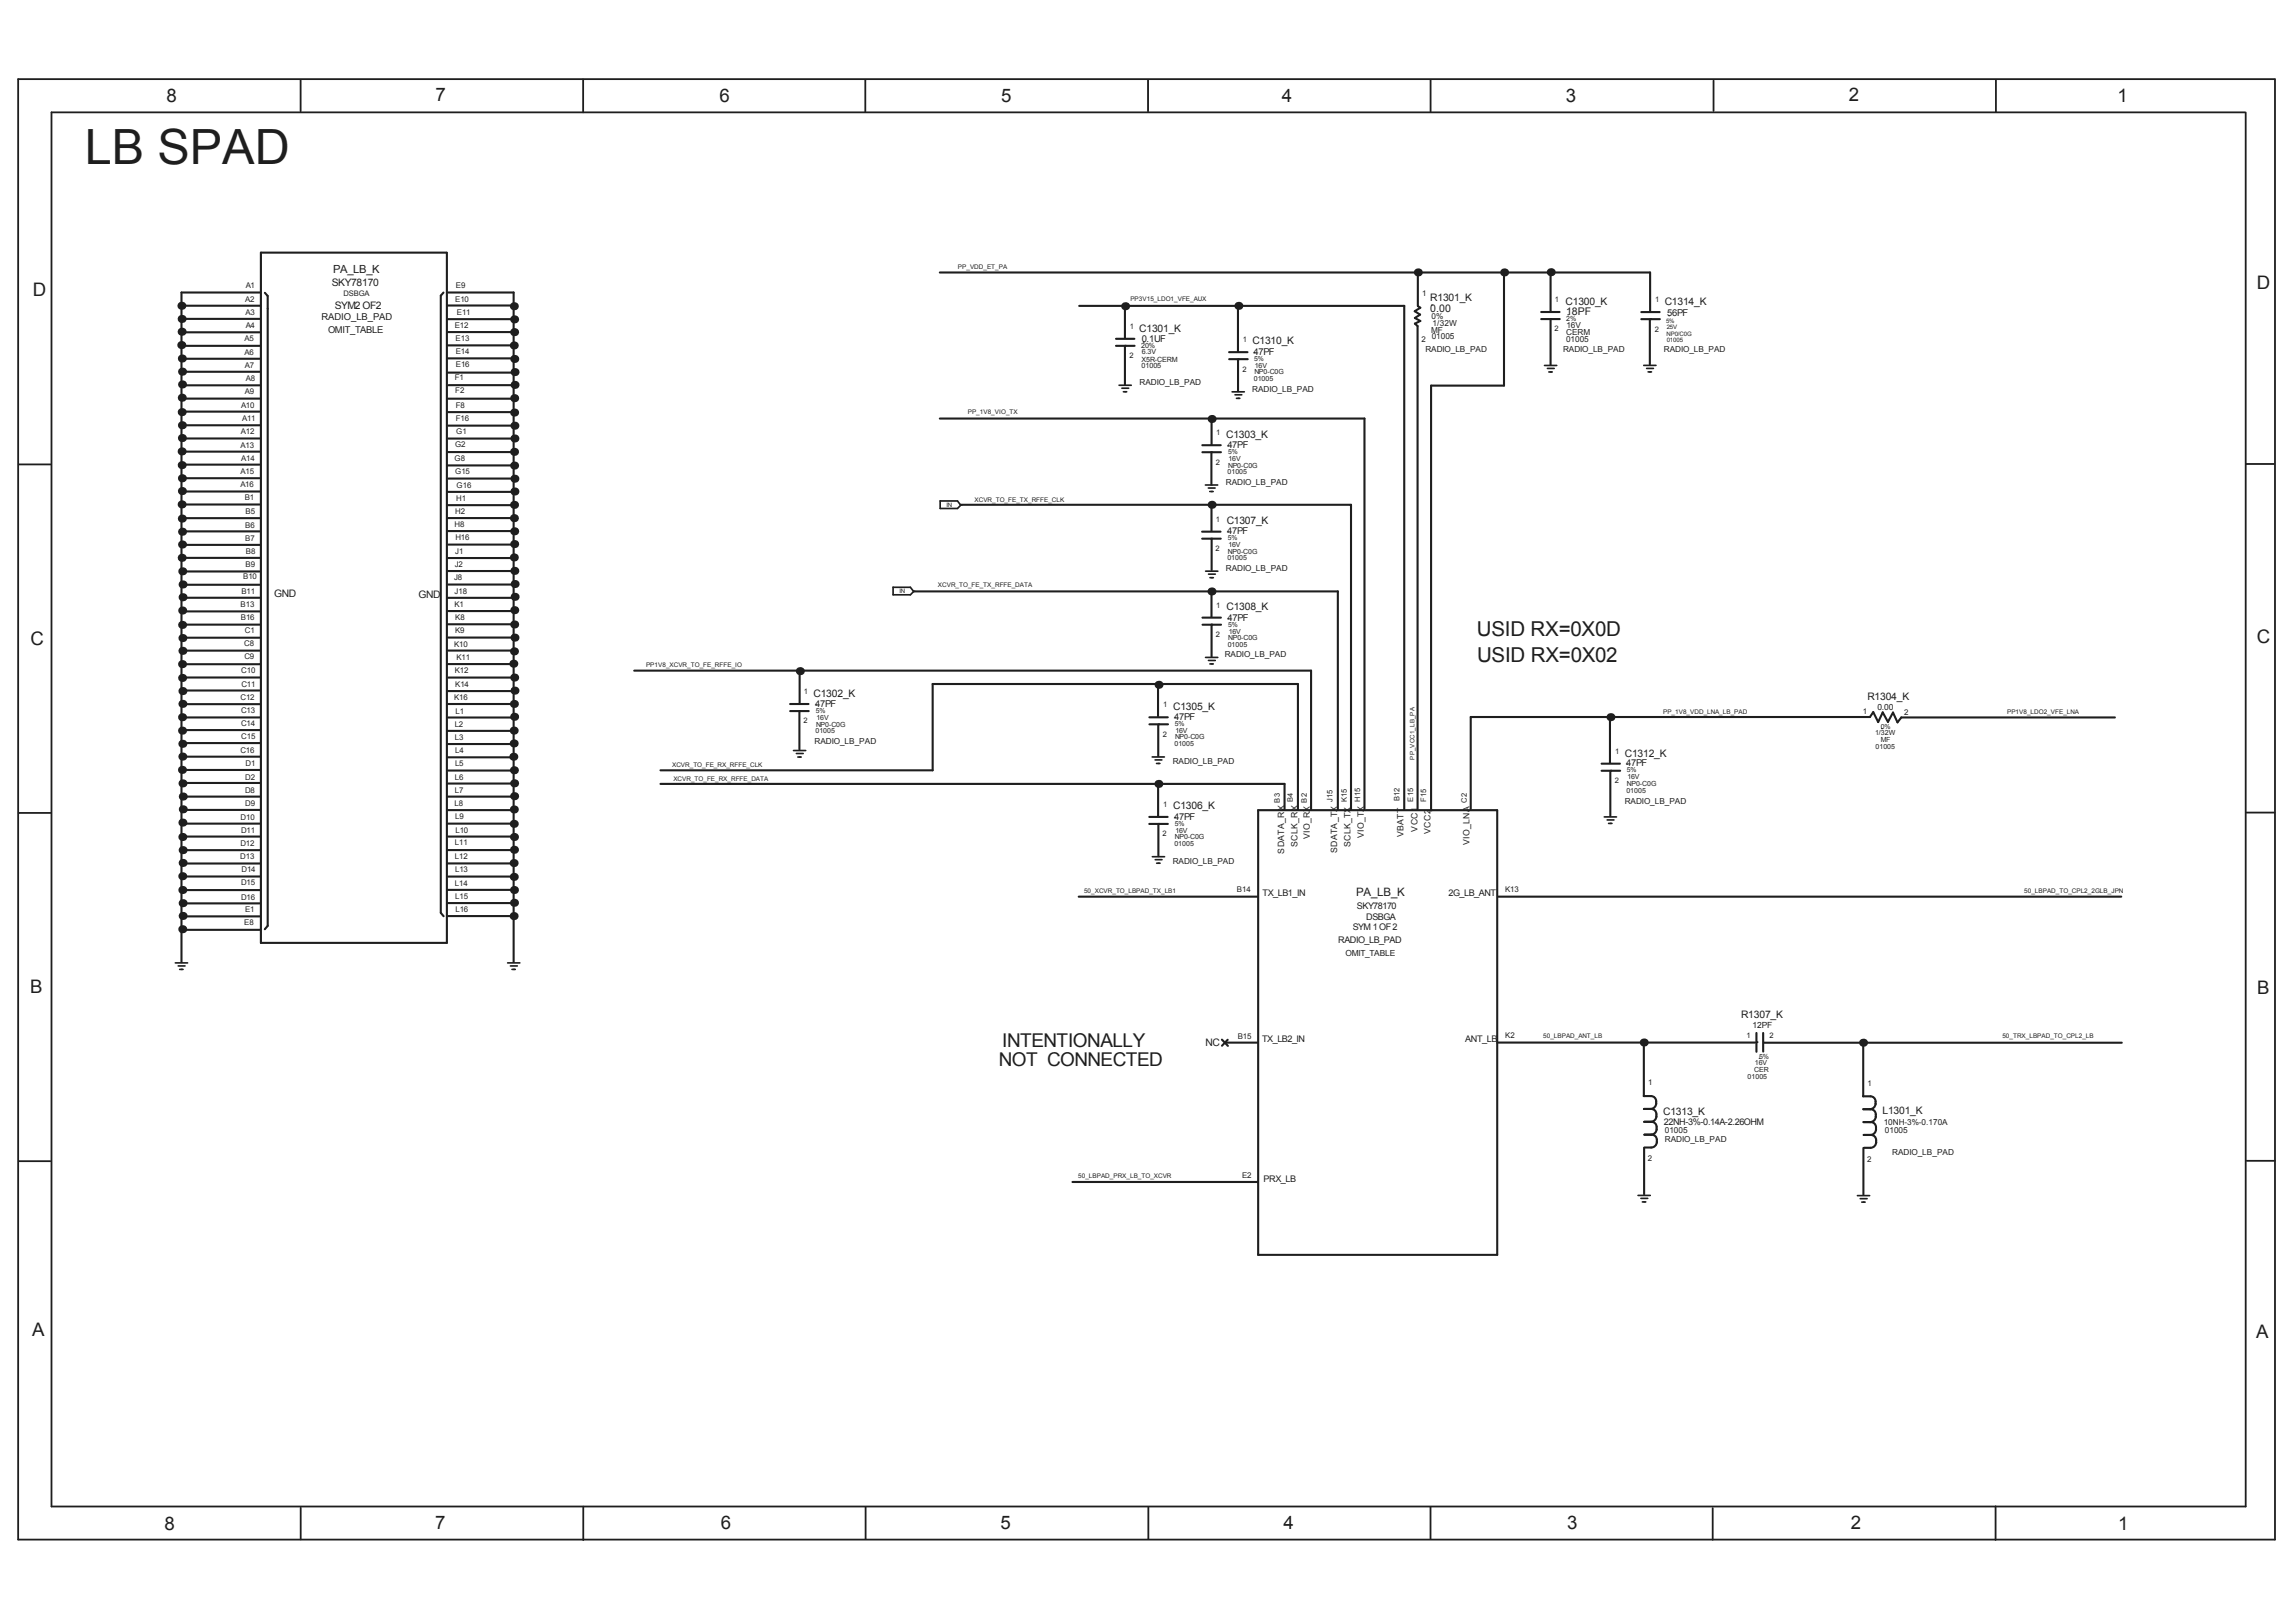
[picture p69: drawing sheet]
<svg xmlns="http://www.w3.org/2000/svg" width="297mm" height="210mm" viewBox="0 0 297 210" stroke-linecap="round" stroke-linejoin="round" font-family="sans-serif">
<defs><g id="words">
<text font-size="6.3" fill="#1e1e1e" x="11" y="21.3">LB SPAD</text>
<g font-size="2.7" fill="#1e1e1e">
<text x="191.1" y="82.3">USID RX=0X0D</text>
<text x="191.1" y="85.7">USID RX=0X02</text>
</g>
<g font-size="2.5" fill="#1e1e1e">
<text x="129.6" y="135.5">INTENTIONALLY</text>
<text x="129.2" y="138">NOT CONNECTED</text>
</g>
<g font-size="2.4" fill="#1e1e1e">
<text x="21.6" y="13.3">8</text>
<text x="56.3" y="13.1">7</text>
<text x="93.1" y="13.3">6</text>
<text x="129.5" y="13.2">5</text>
<text x="165.8" y="13.3">4</text>
<text x="202.6" y="13.2">3</text>
<text x="239.2" y="13.1">2</text>
<text x="274" y="13.2">1</text>
<text x="4.2" y="38.2">D</text>
<text x="292" y="37.4">D</text>
<text x="3.9" y="83.4">C</text>
<text x="292" y="83.3">C</text>
<text x="3.9" y="128.4">B</text>
<text x="292" y="128.6">B</text>
<text x="4.2" y="172.9">A</text>
<text x="291.9" y="173.1">A</text>
<text x="21.3" y="198">8</text>
<text x="56.3" y="197.9">7</text>
<text x="93.3" y="197.9">6</text>
<text x="129.4" y="197.9">5</text>
<text x="166.1" y="197.9">4</text>
<text x="202.7" y="197.9">3</text>
<text x="239.4" y="197.9">2</text>
<text x="274" y="198">1</text>
</g>
<text font-size="1.5" fill="#1e1e1e" x="175.4" y="115.9">PA_LB_K</text>
<g font-size="1.4" fill="#1e1e1e">
<text x="43.1" y="35.3">PA_LB_K</text>
<text x="185" y="40.3">0.00</text>
<text x="202.6" y="40.8">18PF</text>
</g>
<g font-size="1.3" fill="#1e1e1e">
<text x="42.9" y="37">SKY78170</text>
<text x="43.3" y="40">SYM2 OF2</text>
<text x="185" y="38.9">R1301_K</text>
<text x="202.5" y="39.5">C1300_K</text>
<text x="215.4" y="39.4">C1314_K</text>
<text x="147.4" y="42.9">C1301_K</text>
<text x="162" y="44.6">C1310_K</text>
<text x="158.6" y="56.6">C1303_K</text>
<text x="158.7" y="67.8">C1307_K</text>
<text x="35.5" y="77.3">GND</text>
<text x="54.2" y="77.3">GND</text>
<text x="158.7" y="79">C1308_K</text>
<text x="105.3" y="90.1">C1302_K</text>
<text x="151.8" y="91.9">C1305_K</text>
<text x="241.6" y="90.5">R1304_K</text>
<text x="210.2" y="98">C1312_K</text>
<text x="151.8" y="104.8">C1306_K</text>
<text x="225.3" y="131.8">R1307_K</text>
<text x="156" y="135.4">NC</text>
<text x="215.2" y="144.2">C1313_K</text>
<text x="243.5" y="144.2">L1301_K</text>
</g>
<g font-size="1.2" fill="#1e1e1e">
<text x="41.6" y="41.4">RADIO_LB_PAD</text>
<text x="215.7" y="40.9">56PF</text>
<text x="42.4" y="43.1">OMIT_TABLE</text>
<text x="147.7" y="44.3">0.1UF</text>
<text x="162.2" y="45.9">47PF</text>
<text x="158.8" y="58">47PF</text>
<text x="158.8" y="69.1">47PF</text>
<text x="158.8" y="80.3">47PF</text>
<text x="105.5" y="91.5">47PF</text>
<text x="151.9" y="93.2">47PF</text>
<text x="210.4" y="99.2">47PF</text>
<text x="151.9" y="106.1">47PF</text>
<text x="163.3" y="116">TX_LB1_IN</text>
<text x="175.6" y="117.7">SKY78170</text>
<text x="176.7" y="119">DSBGA</text>
<text x="187.4" y="115.9">2G_LB_ANT</text>
<text x="173.1" y="122">RADIO_LB_PAD</text>
<text x="175" y="120.3">SYM 1OF2</text>
<text x="163.3" y="134.9">TX_LB2_IN</text>
<text x="189.6" y="134.9">ANT_LB</text>
<text x="215.3" y="145.5">22NH-3%-0.14A-2.26OHM</text>
<text x="163.5" y="153">PRX_LB</text>
</g>
<g font-size="1.1" fill="#1e1e1e">
<text x="185.2" y="41.3">0%</text>
<text x="184.4" y="45.6">RADIO_LB_PAD</text>
<text x="185.1" y="43">MF</text>
<text x="185.2" y="43.9">01005</text>
<text x="185.3" y="42.2">1/32W</text>
<text x="202.2" y="45.5">RADIO_LB_PAD</text>
<text x="202.6" y="44.3">01005</text>
<text x="202.6" y="43.3">CERM</text>
<text x="202.6" y="42.5">16V</text>
<text x="215.3" y="45.6">RADIO_LB_PAD</text>
<text x="147.4" y="49.8">RADIO_LB_PAD</text>
<text x="162" y="50.8">RADIO_LB_PAD</text>
<text x="158.6" y="62.8">RADIO_LB_PAD</text>
<text x="158.6" y="73.9">RADIO_LB_PAD</text>
<text x="158.4" y="85">RADIO_LB_PAD</text>
<text x="242.9" y="91.8">0.00</text>
<text x="105.4" y="96.3">RADIO_LB_PAD</text>
<text x="151.7" y="98.9">RADIO_LB_PAD</text>
<text x="183.4" y="107.6" transform="rotate(-90 183.4 107.6)">VCC1</text>
<text x="185.1" y="107.9" transform="rotate(-90 185.1 107.9)">VCC2</text>
<text x="210.2" y="104">RADIO_LB_PAD</text>
<text x="151.7" y="111.8">RADIO_LB_PAD</text>
<text x="166.1" y="110.5" transform="rotate(-90 166.1 110.5)">SDATA_RX</text>
<text x="167.8" y="109.6" transform="rotate(-90 167.8 109.6)">SCLK_RX</text>
<text x="169.5" y="108.6" transform="rotate(-90 169.5 108.6)">VIO_RX</text>
<text x="173" y="110.4" transform="rotate(-90 173 110.4)">SDATA_TX</text>
<text x="174.7" y="109.6" transform="rotate(-90 174.7 109.6)">SCLK_TX</text>
<text x="176.4" y="108.4" transform="rotate(-90 176.4 108.4)">VIO_TX</text>
<text x="181.6" y="108.3" transform="rotate(-90 181.6 108.3)">VBATT</text>
<text x="190.1" y="109.3" transform="rotate(-90 190.1 109.3)">VIO_LNA</text>
<text x="174.1" y="123.8">OMIT_TABLE</text>
<text x="226.7" y="133.1">12PF</text>
<text x="215.4" y="146.7">01005</text>
<text x="215.4" y="147.8">RADIO_LB_PAD</text>
<text x="243.7" y="145.5">10NH-3%-0.170A</text>
<text x="243.9" y="146.7">01005</text>
<text x="244.8" y="149.5">RADIO_LB_PAD</text>
</g>
<g font-size="1" fill="#1e1e1e">
<text x="31.7" y="39">A2</text>
<text x="31.8" y="40.8">A3</text>
<text x="31.8" y="37.3">A1</text>
<text x="44.4" y="38.2">DSBGA</text>
<text x="58.9" y="39.1">E10</text>
<text x="59" y="37.3">E9</text>
<text x="59.1" y="40.7">E11</text>
<text x="184" y="38.3">1</text>
<text x="201.2" y="39.1">1</text>
<text x="214.1" y="39.1">1</text>
<text x="31.6" y="45.9">A6</text>
<text x="31.7" y="44.2">A5</text>
<text x="31.7" y="47.7">A7</text>
<text x="31.8" y="42.5">A4</text>
<text x="58.8" y="42.4">E12</text>
<text x="58.9" y="44.2">E13</text>
<text x="59" y="45.9">E14</text>
<text x="59" y="47.5">E16</text>
<text x="146.1" y="46.4">2</text>
<text x="146.2" y="42.6">1</text>
<text x="160.8" y="44.3">1</text>
<text x="183.9" y="44.3">2</text>
<text x="201.1" y="42.9">2</text>
<text x="214.1" y="42.9">2</text>
<text x="31.2" y="52.8">A10</text>
<text x="31.7" y="51">A9</text>
<text x="31.8" y="49.3">A8</text>
<text x="58.8" y="49.2">F1</text>
<text x="58.9" y="50.9">F2</text>
<text x="59" y="52.7">F8</text>
<text x="160.7" y="48.1">2</text>
<text x="31.1" y="58">A13</text>
<text x="31.2" y="56.1">A12</text>
<text x="31.2" y="59.7">A14</text>
<text x="31.3" y="54.5">A11</text>
<text x="58.8" y="59.7">G8</text>
<text x="58.9" y="57.9">G2</text>
<text x="59" y="54.5">F16</text>
<text x="59" y="56.2">G1</text>
<text x="157.3" y="56.3">1</text>
<text x="31.1" y="63">A16</text>
<text x="31.1" y="61.4">A15</text>
<text x="31.7" y="64.7">B1</text>
<text x="58.9" y="61.4">G15</text>
<text x="59" y="64.8">H1</text>
<text x="59.1" y="63.1">G16</text>
<text x="157.3" y="60.1">2</text>
<text x="31.7" y="70">B7</text>
<text x="31.7" y="68.3">B6</text>
<text x="31.8" y="66.5">B5</text>
<text x="31.8" y="71.7">B8</text>
<text x="58.8" y="68.2">H8</text>
<text x="58.9" y="71.7">J1</text>
<text x="58.9" y="66.5">H2</text>
<text x="58.9" y="69.9">H16</text>
<text x="157.2" y="71.3">2</text>
<text x="157.3" y="67.5">1</text>
<text x="31.2" y="76.9">B11</text>
<text x="31.5" y="74.9">B10</text>
<text x="31.8" y="73.4">B9</text>
<text x="58.7" y="75.1">J8</text>
<text x="58.8" y="76.9">J18</text>
<text x="58.8" y="73.4">J2</text>
<text x="31.1" y="78.5">B13</text>
<text x="31.2" y="80.2">B16</text>
<text x="31.6" y="83.6">C8</text>
<text x="31.7" y="82">C1</text>
<text x="58.7" y="83.7">K10</text>
<text x="58.8" y="78.5">K1</text>
<text x="58.9" y="81.9">K9</text>
<text x="58.9" y="80.2">K8</text>
<text x="157.3" y="82.4">2</text>
<text x="157.3" y="78.7">1</text>
<text x="31.2" y="87.2">C10</text>
<text x="31.2" y="88.9">C11</text>
<text x="31.6" y="85.3">C9</text>
<text x="58.8" y="87.1">K12</text>
<text x="58.9" y="88.8">K14</text>
<text x="59.1" y="85.4">K11</text>
<text x="104" y="89.8">1</text>
<text x="31.1" y="90.5">C12</text>
<text x="31.2" y="94">C14</text>
<text x="31.2" y="92.3">C13</text>
<text x="31.2" y="95.6">C15</text>
<text x="58.7" y="90.6">K16</text>
<text x="58.8" y="94.1">L2</text>
<text x="58.8" y="95.7">L3</text>
<text x="58.9" y="92.4">L1</text>
<text x="103.9" y="93.6">2</text>
<text x="150.4" y="95.3">2</text>
<text x="150.5" y="91.6">1</text>
<text x="241" y="92.5">1</text>
<text x="246.3" y="92.5">2</text>
<text x="31.1" y="97.4">C16</text>
<text x="31.7" y="100.9">D2</text>
<text x="31.8" y="99.2">D1</text>
<text x="58.9" y="100.9">L6</text>
<text x="58.9" y="99.2">L5</text>
<text x="58.9" y="97.4">L4</text>
<text x="208.9" y="101.3">2</text>
<text x="209" y="97.6">1</text>
<text x="31.1" y="106.1">D10</text>
<text x="31.2" y="107.8">D11</text>
<text x="31.7" y="102.6">D8</text>
<text x="31.7" y="104.3">D9</text>
<text x="58.8" y="104.3">L8</text>
<text x="58.9" y="102.6">L7</text>
<text x="58.9" y="106">L9</text>
<text x="58.9" y="107.8">L10</text>
<text x="150.5" y="104.4">1</text>
<text x="165.6" y="103.9" transform="rotate(-90 165.6 103.9)">B3</text>
<text x="167.3" y="103.8" transform="rotate(-90 167.3 103.8)">B4</text>
<text x="169.1" y="103.9" transform="rotate(-90 169.1 103.9)">B2</text>
<text x="172.4" y="103.8" transform="rotate(-90 172.4 103.8)">J15</text>
<text x="174.2" y="103.8" transform="rotate(-90 174.2 103.8)">K15</text>
<text x="176" y="103.8" transform="rotate(-90 176 103.8)">H15</text>
<text x="181" y="103.7" transform="rotate(-90 181 103.7)">B12</text>
<text x="182.8" y="103.7" transform="rotate(-90 182.8 103.7)">E15</text>
<text x="184.5" y="103.8" transform="rotate(-90 184.5 103.8)">F15</text>
<text x="189.7" y="103.9" transform="rotate(-90 189.7 103.9)">C2</text>
<text x="31.1" y="111.2">D13</text>
<text x="31.1" y="109.4">D12</text>
<text x="31.2" y="112.9">D14</text>
<text x="58.9" y="111.2">L12</text>
<text x="58.9" y="109.4">L11</text>
<text x="58.9" y="112.9">L13</text>
<text x="150.4" y="108.2">2</text>
<text x="31.2" y="116.5">D16</text>
<text x="31.2" y="114.6">D15</text>
<text x="31.6" y="119.7">E8</text>
<text x="31.7" y="118">E1</text>
<text x="58.9" y="114.6">L14</text>
<text x="58.9" y="116.4">L15</text>
<text x="58.9" y="118.1">L16</text>
<text x="160" y="115.5">B14</text>
<text x="194.7" y="115.5">K13</text>
<text x="160.1" y="134.4">B15</text>
<text x="194.7" y="134.3">K2</text>
<text x="226" y="134.4">1</text>
<text x="228.9" y="134.3">2</text>
<text x="213.2" y="140.5">1</text>
<text x="241.6" y="140.5">1</text>
<text x="160.7" y="152.5">E2</text>
<text x="213.2" y="150.3">2</text>
<text x="241.6" y="150.3">2</text>
</g>
<g font-size=".9" fill="#1e1e1e">
<text x="202.6" y="41.6">2%</text>
<text x="147.6" y="45.1">20%</text>
<text x="147.7" y="47.7">01005</text>
<text x="147.7" y="46.8">X5R-CERM</text>
<text x="147.7" y="45.9">6.3V</text>
<text x="162.3" y="46.7">5%</text>
<text x="162.3" y="47.6">16V</text>
<text x="162.2" y="49.3">01005</text>
<text x="162.3" y="48.4">NP0-C0G</text>
<text x="158.9" y="58.8">5%</text>
<text x="158.9" y="59.7">16V</text>
<text x="158.8" y="61.4">01005</text>
<text x="158.9" y="60.5">NP0-C0G</text>
<text x="158.9" y="69.9">5%</text>
<text x="158.9" y="71.6">NP0-C0G</text>
<text x="158.9" y="70.8">16V</text>
<text x="158.8" y="72.5">01005</text>
<text x="158.8" y="83.7">01005</text>
<text x="158.9" y="81.1">5%</text>
<text x="158.9" y="82.9">NP0-C0G</text>
<text x="159" y="82">16V</text>
<text x="105.5" y="94.9">01005</text>
<text x="105.6" y="92.3">5%</text>
<text x="105.6" y="94">NP0-C0G</text>
<text x="105.6" y="93.2">16V</text>
<text x="152" y="93.9">5%</text>
<text x="152" y="95.7">NP0-C0G</text>
<text x="152.1" y="94.8">16V</text>
<text x="242.6" y="95.1">1/32W</text>
<text x="243.3" y="94.3">0%</text>
<text x="151.9" y="96.5">01005</text>
<text x="210.5" y="100">5%</text>
<text x="210.5" y="101.7">NP0-C0G</text>
<text x="210.5" y="100.8">16V</text>
<text x="242.6" y="96.9">01005</text>
<text x="243.3" y="96">MF</text>
<text x="152" y="106.9">5%</text>
<text x="152.1" y="107.8">16V</text>
<text x="210.4" y="102.6">01005</text>
<text x="151.9" y="109.5">01005</text>
<text x="152" y="108.6">NP0-C0G</text>
<text x="227" y="137.8">16V</text>
<text x="227.6" y="137">5%</text>
<text x="226.1" y="139.6">01005</text>
<text x="227" y="138.7">CER</text>
</g>
<g font-size=".8" fill="#1e1e1e">
<text x="123.9" y="34.8">PP_VDD_ET_PA</text>
<text x="146.2" y="39">PP3V15_LDO1_VFE_AUX</text>
<text x="215.5" y="41.8">5%</text>
<text x="215.6" y="43.4">NP0/C0G</text>
<text x="215.6" y="44.3">01005</text>
<text x="215.6" y="42.6">25V</text>
<text x="125.2" y="53.5">PP_1V8_VIO_TX</text>
<text x="122.5" y="65.6">IN</text>
<text x="126.1" y="64.9">XCVR_TO_FE_TX_RFFE_CLK</text>
<text x="116.4" y="76.7">IN</text>
<text x="121.3" y="76">XCVR_TO_FE_TX_RFFE_DATA</text>
<text x="83.6" y="86.4">PP1V8_XCVR_TO_FE_RFFE_IO</text>
<text x="215.2" y="92.4">PP_1V8_VDD_LNA_LB_PAD</text>
<text x="259.7" y="92.4">PP1V8_LDO2_VFE_LNA</text>
<text x="87" y="99.3">XCVR_TO_FE_RX_RFFE_CLK</text>
<text x="87.1" y="101">XCVR_TO_FE_RX_RFFE_DATA</text>
<text x="183" y="98.3" transform="rotate(-90 183 98.3)">PP_VCC1_LB_PA</text>
<text x="140.2" y="115.5">50_XCVR_TO_LBPAD_TX_LB1</text>
<text x="261.9" y="115.5">50_LBPAD_TO_CPL2_2GLB_JPN</text>
<text x="199.6" y="134.3">50_LBPAD_ANT_LB</text>
<text x="259.1" y="134.3">50_TRX_LBPAD_TO_CPL2_LB</text>
<text x="139.5" y="152.5">50_LBPAD_PRX_LB_TO_XCVR</text>
</g>
</g></defs>
<g fill="none" stroke="#1e1e1e" stroke-width=".22">
<path d="M144.8 49.9h1.6M145.1 50.2h.9M145.3 50.7h.5M159.4 50.7h1.6M159.8 51.1h.9M160 51.5h.4M199.8 47.3h1.6M200.2 47.7h.9M200.4 48.1h.4M212.7 47.3h1.5M213 47.7h.9M213.2 48.1h.5"/>
<path d="M115.5 76v1h2.3l.4-.4M115.5 76h2.3l.4 .5M124.3 65.4l-.4-.6h-2.3v1h2.3l.4-.4M155.9 62.8h1.6M156 73.9h1.6M156.3 63.2h.9M156.3 74.3h.9M156.5 63.6h.4M156.5 74.8h.5M102.7 97.1h1.5M103 97.5h.9M103.2 98h.5"/>
<path d="M149.1 98h1.5M149.4 98.3h.9M149.6 98.8h.5M156 85.1h1.5M156.3 85.5h.9M156.5 85.9h.5M149.1 110.9h1.6M149.5 111.3h.8M149.6 111.7h.5M207.5 105.7h1.6M207.9 106.1h.9M208.1 106.6h.4"/>
<path d="M22.7 124.6h1.6M23.1 125h.8M23.2 125.4h.5M65.7 124.6h1.6M66 125h.9M66.2 125.4h.5M211.9 154.7h1.6M212.3 155.1h.9M212.5 155.5h.4M240.3 154.7h1.6M240.7 155.1h.9M240.9 155.6h.4"/>
</g>
<g fill="none" stroke="#1e1e1e" stroke-width=".27">
<path d="M23.6 39.6h10M33.7 37.9h-10.2v86.6M33.8 32.7h24v89.3h-24zM34.3 37.9l.3 .4M34.6 38.3v81.5l-.3 .5M57.4 37.9l-.4 .4v79.8l.4 .5M57.9 39.5h8.3M58 37.9h8.4v86.6M121.6 35.3h91.9v5M139.6 39.6h42.1v65.2M145.5 39.7v4M160.2 39.7v5.8"/>
<path d="M183.4 35.5v4.1l.3 .2-.7 .5 .7 .4-.7 .5 .7 .3-.7 .4 .4 .3v62.6M194.6 35.5v14.4h-9.5v54.9M200.6 35.3v5M23.6 43h10.1M23.6 44.8h10.1M23.6 41.3h10.1M23.7 49.9h9.9M23.7 53.3h9.9M23.7 48.1h9.9M23.7 56.7h9.9M23.7 58.4h9.9M23.7 46.4h9.9"/>
<path d="M23.7 51.6h10M23.7 55h10M57.9 48.2h8.3M57.9 46.4h8.3M57.9 41.3h8.3M57.9 43h8.3M58 44.7h8.2M58 51.6h8.3M58 58.5h8.3M58 56.8h8.3M58 55.1h8.3M58 53.3h8.3"/>
<path d="M58 49.8h8.2M121.6 54.2h54.9v50.5M144.4 44.8h2.4M144.4 43.8h2.4M145.5 44.8v5M155.5 57.6h2.4M155.6 58.5h2.4M156.7 58.6v4.1M156.7 54.1v3.4M159 45.6h2.4M159 46.5h2.4M160.2 46.5v4.1"/>
<path d="M199.4 40.4h2.4M199.4 41.3h2.4M200.6 41.4v5.8M212.3 40.4h2.4M212.3 41.3h2.4M213.4 41.4v5.8M23.7 61.9h9.9M23.7 65.3h9.9M23.7 60.1h9.9M23.7 68.8h9.9M23.7 77.4h9.9M23.7 74h9.9"/>
<path d="M23.7 72.2h9.9M23.7 70.5h9.9M23.7 67.1h10M23.7 63.6h9.9M23.8 79.1h9.9M23.8 75.7h9.9M57.9 60.2h8.3M57.9 77.4h8.3M57.9 63.7h8.3M57.9 67h8.4M58 65.4h8.3M58 68.7h8.3"/>
<path d="M58 75.6h8.3M58 73.9h8.3M58 72.2h8.3M58 61.9h8.3M58 79.1h8.3M58 70.5h8.3M118.2 76.5h54.9v28.2M124.3 65.3h50.5v39.4M155.5 68.8h2.4M155.5 69.7h2.4M155.6 79.9h2.3M156.7 65.4v3.3"/>
<path d="M156.7 76.5v3.3M156.8 69.8v4M23.7 89.4h9.9M23.7 86h9.9M23.7 84.2h9.9M23.7 92.8h9.9M23.7 80.8h9.9M23.7 82.5h9.9M23.7 97.9h9.9M23.7 96.2h10M23.7 87.7h10M23.8 91.1h9.9"/>
<path d="M23.8 94.5h9.9M23.8 99.6h9.9M57.9 94.6h8.3M57.9 98h8.3M57.9 80.8h8.3M58 85.9h8.3M58 84.2h8.3M58 99.7h8.3M58 91.1h8.3M58 89.4h8.3M58 92.9h8.3M58 96.3h8.3"/>
<path d="M58 82.5h8.3M58 87.7h8.3M82 86.8h87.6v18M85.4 99.7h35.3v-11.2h47.2v16.3M102.2 91.1h2.4M102.2 92h2.4M103.4 92.1v4.9M103.5 86.9v4.1M148.7 92.8h2.4M148.7 93.7h2.4M149.8 88.6v4.1M149.8 93.8v4.1"/>
<path d="M155.6 80.8h2.4M156.7 80.8v4.2M207.2 99.7h2.4M207.2 98.8h2.4M208.3 92.9v5.8M208.3 99.9v5.7M273.6 92.8h-27.6l-.5 .7-.6-1.3-.7 1.2-.6-1.2-.6 1.2-.7-1.2-.4 .6h-51.6v11.9M23.7 113.4h9.9M23.7 108.3h9.9M23.7 110h9.9M23.7 101.3h9.9M23.7 116.9h9.9"/>
<path d="M23.7 118.6h10M23.7 106.6h10M23.7 104.8h10M23.8 115.2h9.9M23.8 111.7h9.9M23.8 103.1h9.9M57.9 111.7h8.3M57.9 115.2h8.3M57.9 118.6h8.3M57.9 101.4h8.3M57.9 103.1h8.4M57.9 116.9h8.4"/>
<path d="M58 110h8.3M58 108.3h8.3M58 106.6h8.3M58 113.4h8.3M58 104.8h8.3M85.4 101.4h80.8v3.4M139.6 116h23.1M148.7 106.6h2.4M148.7 105.7h2.4M149.8 101.5v4.1M149.9 106.7v4.1M162.8 104.8h30.9v57.6h-30.9z"/>
<path d="M193.8 116h80.6M23.8 120.3h9.9M158.1 134.5l.8 .8M158.7 134.9h4M158.8 134.6l-.7 .7M193.7 134.9h33.4M212.7 134.9v6.9h.9a.74 .74 0 0 1 .7 1M227.2 133.7v2.4M228.1 133.7v2.4M228.2 134.9h46.3M241 134.9v7M138.7 153h23.9"/>
<path d="M212.7 143.5h.9a.75 .75 0 0 1 .7 1M212.7 145.2h1a.75 .75 0 0 1 .6 1M212.7 148.5v6M212.7 146.8h1a.75 .75 0 0 1 .6 1M214.3 142.8a.73 .73 0 0 1-.8 .7M214.3 144.4a.73 .73 0 0 1-.7 .8M214.3 146.1a.73 .73 0 0 1-.7 .7M214.3 147.8a.73 .73 0 0 1-.7 .7h-.8M241 141.9h1a.75 .75 0 0 1 .6 1M241.1 143.5h.9a.74 .74 0 0 1 .7 1M241.1 148.6v6M241.1 145.2h.9a.74 .74 0 0 1 .7 1"/>
<path d="M241.1 146.9h1a.74 .74 0 0 1 .6 1M242.6 142.8a.73 .73 0 0 1-.7 .7M242.7 144.5a.73 .73 0 0 1-.8 .7M242.7 146.1a.73 .73 0 0 1-.7 .8M242.7 147.8a.73 .73 0 0 1-.7 .7h-.9"/>
</g>
<g fill="none" stroke="#1e1e1e" stroke-width=".23">
<path d="M2.3 10.2l292 .1v188.9h-292zM38.9 10.4v4M75.4 10.3v4.2M111.9 10.3v4.2M148.5 10.3v4.1M185.1 10.3v4.2M221.7 10.4v4M258.2 10.3v4.2M290.4 14.5h-283.7v180.5h283.8v-180.5M2.4 60.1h4.2M290.5 60h3.7M2.4 105.2h4.2"/>
<path d="M290.5 105.2h3.8M2.5 150.3h4M290.6 150.2h3.7M38.9 195.1v4.1M75.5 195v4.3M112 195v4.2M148.6 195.1v4.1M185.1 195v4.1M221.6 195.2v4.1M258.2 194.9v4.4"/>
</g>
<path d="M185.2 39.5h.1M147.9 44.3h.1M162.2 45.6h.1M202.8 40.7h.1M215.9 40.9h.1M158.8 68.8h.1M105.5 91.2h.1M158.9 80.1h.1M243.4 94.3h.1M152 105.8h.1M2.4 199.2h.1" fill="none" stroke="#1e1e1e" stroke-width=".13"/>
<path d="M145.5 50.7h.1M160.2 51.5h.1M156.7 63.6h.1M156.7 74.8h.1M103.4 98h.1M156.7 85.9h.1M208.3 106.6h.1M23.5 125.4h.1M66.4 125.4h.1M212.7 155.5h.1" fill="none" stroke="#1e1e1e" stroke-width=".19"/>
<path d="M145.6 44.8h.1M156.7 58.5h.1M156.7 80.8h.1M208.4 99.7h.1M149.8 106.6h.1M227.3 134.9h.1" fill="none" stroke="#1e1e1e" stroke-width=".25"/>
<path d="M118.2 76.5h.1" fill="none" stroke="#1e1e1e" stroke-width=".21"/>
<g fill="#1e1e1e">
<circle cx="23.6" cy="118.5" r=".52"/>
<circle cx="23.6" cy="115.2" r=".52"/>
<circle cx="23.6" cy="113.4" r=".52"/>
<circle cx="23.6" cy="110" r=".52"/>
<circle cx="23.6" cy="106.5" r=".52"/>
<circle cx="23.6" cy="103.1" r=".52"/>
<circle cx="23.6" cy="101.4" r=".52"/>
<circle cx="23.6" cy="97.9" r=".52"/>
<circle cx="23.6" cy="94.6" r=".52"/>
<circle cx="23.6" cy="91.1" r=".52"/>
<circle cx="23.6" cy="89.4" r=".52"/>
<circle cx="23.6" cy="85.9" r=".52"/>
<circle cx="23.6" cy="82.6" r=".52"/>
<circle cx="23.6" cy="79" r=".52"/>
<circle cx="23.6" cy="77.3" r=".52"/>
<circle cx="23.6" cy="73.9" r=".52"/>
<circle cx="23.6" cy="70.5" r=".52"/>
<circle cx="23.5" cy="67.1" r=".52"/>
<circle cx="23.5" cy="65.3" r=".52"/>
<circle cx="23.5" cy="61.9" r=".52"/>
<circle cx="23.5" cy="58.4" r=".52"/>
<circle cx="23.5" cy="56.7" r=".52"/>
<circle cx="23.5" cy="55" r=".52"/>
<circle cx="23.5" cy="53.3" r=".52"/>
<circle cx="23.6" cy="49.8" r=".52"/>
<circle cx="23.5" cy="46.4" r=".52"/>
<circle cx="23.5" cy="44.7" r=".52"/>
<circle cx="23.5" cy="41.3" r=".52"/>
<circle cx="66.4" cy="118.6" r=".52"/>
<circle cx="66.5" cy="115.2" r=".52"/>
<circle cx="66.5" cy="113.5" r=".52"/>
<circle cx="66.5" cy="110" r=".52"/>
<circle cx="66.5" cy="106.6" r=".52"/>
<circle cx="66.4" cy="97.9" r=".52"/>
<circle cx="66.5" cy="94.5" r=".52"/>
<circle cx="66.5" cy="91.1" r=".52"/>
<circle cx="66.4" cy="85.9" r=".52"/>
<circle cx="66.5" cy="67.1" r=".52"/>
<circle cx="66.5" cy="65.3" r=".52"/>
<circle cx="66.5" cy="58.5" r=".52"/>
<circle cx="66.5" cy="44.7" r=".52"/>
</g>
<path d="M103.4 92h.1" fill="none" stroke="#1e1e1e" stroke-width=".25"/>
<path d="M124.3 65.4h.1" fill="none" stroke="#1e1e1e" stroke-width=".21"/>
<path d="M149.8 111.7h.1" fill="none" stroke="#1e1e1e" stroke-width=".19"/>
<circle cx="149.9" cy="101.4" r=".52" fill="#1e1e1e"/>
<path d="M149.8 98.8h.1" fill="none" stroke="#1e1e1e" stroke-width=".19"/>
<path d="M149.9 93.7h.1" fill="none" stroke="#1e1e1e" stroke-width=".25"/>
<circle cx="149.9" cy="88.6" r=".52" fill="#1e1e1e"/>
<path d="M158.8 57.7h.1M152 92.9h.1" fill="none" stroke="#1e1e1e" stroke-width=".13"/>
<path d="M160.2 46.5h.1M156.7 69.7h.1" fill="none" stroke="#1e1e1e" stroke-width=".25"/>
<circle cx="194.6" cy="35.3" r=".52" fill="#1e1e1e"/>
<path d="M200.6 48.1h.1" fill="none" stroke="#1e1e1e" stroke-width=".19"/>
<path d="M200.6 41.3h.1" fill="none" stroke="#1e1e1e" stroke-width=".25"/>
<circle cx="200.6" cy="35.2" r=".52" fill="#1e1e1e"/>
<path d="M210.4 98.9h.1M227.6 136.9h.1" fill="none" stroke="#1e1e1e" stroke-width=".13"/>
<path d="M213.4 48.1h.1M241.1 155.6h.1" fill="none" stroke="#1e1e1e" stroke-width=".19"/>
<path d="M213.5 41.3h.1" fill="none" stroke="#1e1e1e" stroke-width=".25"/>
<g fill="#1e1e1e">
<circle cx="23.6" cy="120.3" r=".52"/>
<circle cx="23.6" cy="116.9" r=".52"/>
<circle cx="23.6" cy="111.7" r=".52"/>
<circle cx="23.6" cy="108.3" r=".52"/>
<circle cx="23.6" cy="104.7" r=".52"/>
<circle cx="23.6" cy="92.8" r=".52"/>
<circle cx="23.5" cy="99.6" r=".52"/>
<circle cx="23.6" cy="96.3" r=".52"/>
<circle cx="23.6" cy="87.7" r=".52"/>
<circle cx="23.6" cy="84.2" r=".52"/>
<circle cx="23.6" cy="80.9" r=".52"/>
<circle cx="23.6" cy="75.6" r=".52"/>
<circle cx="23.5" cy="72.2" r=".52"/>
<circle cx="23.6" cy="68.8" r=".52"/>
<circle cx="23.5" cy="63.5" r=".52"/>
<circle cx="23.5" cy="60.2" r=".52"/>
<circle cx="23.5" cy="51.5" r=".52"/>
<circle cx="23.6" cy="48.1" r=".52"/>
<circle cx="23.5" cy="42.9" r=".52"/>
<circle cx="23.5" cy="39.6" r=".52"/>
<circle cx="66.5" cy="116.8" r=".52"/>
<circle cx="66.4" cy="111.7" r=".52"/>
<circle cx="66.5" cy="108.3" r=".52"/>
<circle cx="66.5" cy="104.8" r=".52"/>
<circle cx="66.5" cy="99.7" r=".52"/>
<circle cx="66.5" cy="96.2" r=".52"/>
<circle cx="66.5" cy="84.3" r=".52"/>
<circle cx="66.5" cy="72.1" r=".52"/>
<circle cx="66.5" cy="39.6" r=".52"/>
<circle cx="145.6" cy="39.6" r=".52"/>
<circle cx="212.7" cy="134.9" r=".52"/>
<circle cx="66.5" cy="103" r=".52"/>
<circle cx="66.5" cy="101.4" r=".52"/>
<circle cx="66.6" cy="89.4" r=".52"/>
<circle cx="66.6" cy="82.5" r=".52"/>
<circle cx="66.5" cy="79" r=".52"/>
<circle cx="66.6" cy="77.2" r=".52"/>
<circle cx="66.5" cy="73.9" r=".52"/>
<circle cx="66.5" cy="70.4" r=".52"/>
<circle cx="66.5" cy="68.8" r=".52"/>
<circle cx="66.6" cy="62" r=".52"/>
<circle cx="66.6" cy="56.7" r=".52"/>
<circle cx="66.6" cy="55.1" r=".52"/>
<circle cx="66.5" cy="53.4" r=".52"/>
<circle cx="66.6" cy="49.8" r=".52"/>
<circle cx="66.5" cy="46.5" r=".52"/>
<circle cx="66.5" cy="43" r=".52"/>
<circle cx="66.5" cy="41.3" r=".52"/>
<circle cx="156.7" cy="76.5" r=".52"/>
<circle cx="156.8" cy="65.3" r=".52"/>
<circle cx="183.4" cy="35.3" r=".52"/>
<circle cx="66.5" cy="92.8" r=".52"/>
<circle cx="66.5" cy="87.7" r=".52"/>
<circle cx="66.5" cy="80.8" r=".52"/>
<circle cx="66.6" cy="75.6" r=".52"/>
<circle cx="66.6" cy="63.6" r=".52"/>
<circle cx="66.5" cy="60.3" r=".52"/>
<circle cx="66.5" cy="51.5" r=".52"/>
<circle cx="66.6" cy="48.2" r=".52"/>
<circle cx="103.5" cy="86.9" r=".52"/>
<circle cx="156.8" cy="54.2" r=".52"/>
<circle cx="160.2" cy="39.6" r=".52"/>
<circle cx="208.4" cy="92.8" r=".52"/>
<circle cx="241" cy="134.9" r=".52"/>
</g>
<use href="#words"/>
</svg>
